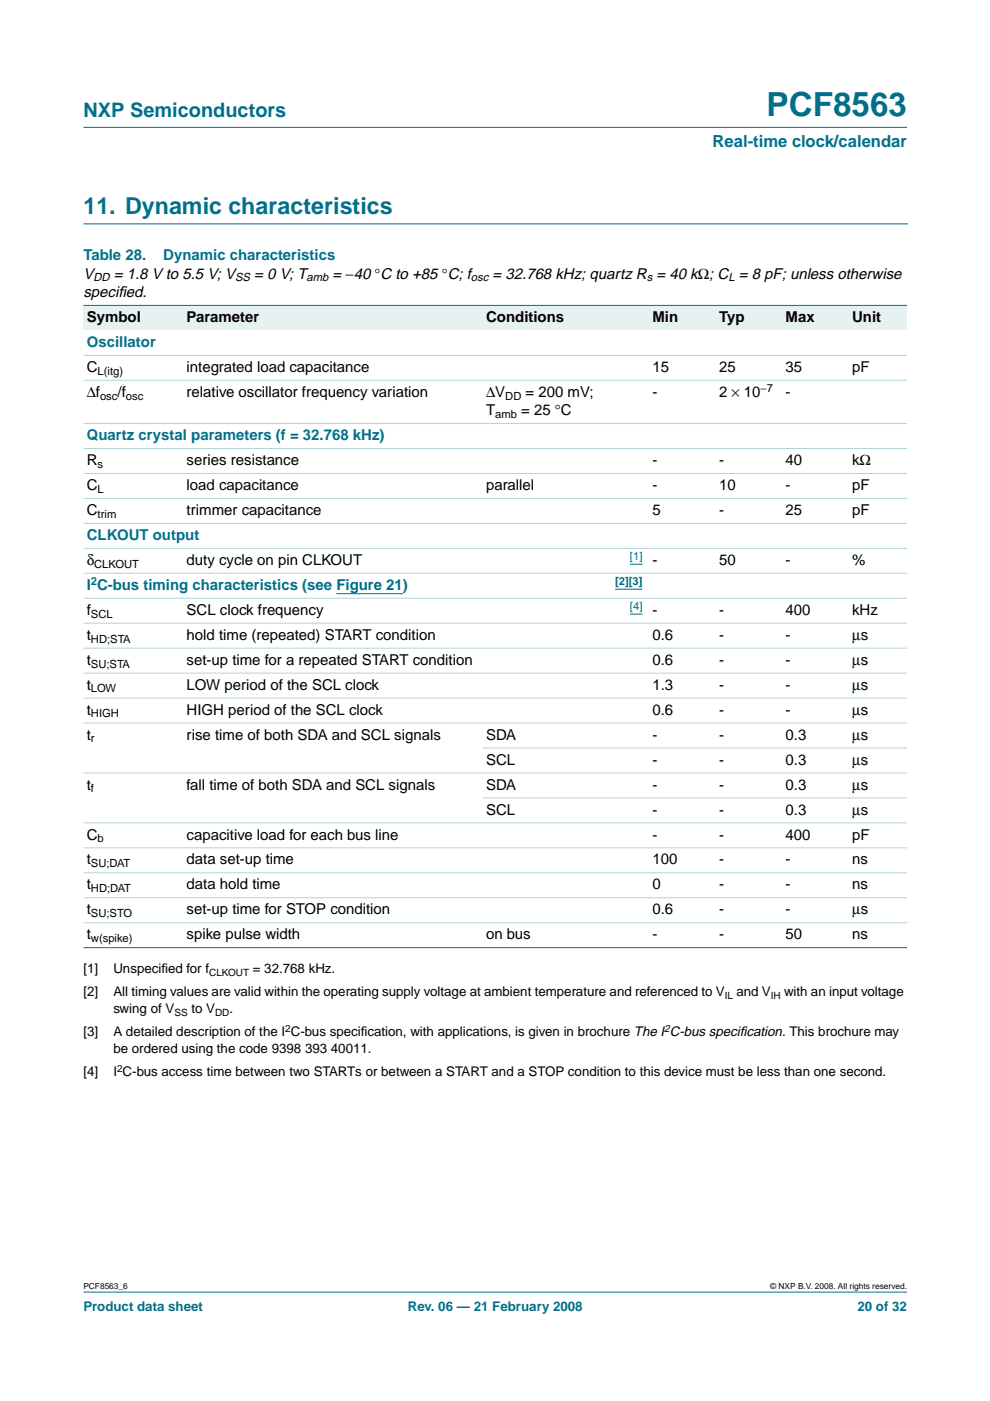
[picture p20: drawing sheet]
<svg xmlns="http://www.w3.org/2000/svg" width="210mm" height="297mm" viewBox="0 0 210 297" stroke-linecap="round" stroke-linejoin="round" font-family="sans-serif">
<defs><g id="words">
<text font-size="7.1" fill="#00708a" x="162.5" y="24.7">PCF8563</text>
<text font-size="4.9" fill="#00708a" x="17.7" y="45.5">11. Dynamic characteristics</text>
<text font-size="4.2" fill="#00708a" x="17.7" y="24.9">NXP Semiconductors</text>
<text font-size="3.5" fill="#00708a" x="151.1" y="31.1">Real-time clock/calendar</text>
<g font-size="3.2" fill="#00708a">
<text x="17.7" y="55.2">Table 28.</text>
<text x="34.6" y="55.2">Dynamic characteristics</text>
<text x="18.4" y="73.6">Oscillator</text>
<text x="18.4" y="93.3">Quartz crystal parameters (f = 32.768 kHz)</text>
<text x="18.4" y="114.5">CLKOUT output</text>
<text x="18.4" y="125.1">I C-bus timing characteristics (see Figure 21)</text>
</g>
<g font-size="3.2">
<text x="17.7" y="59.1">V</text>
<text x="24.1" y="59.1">= 1.8 V to 5.5 V; V</text>
<text x="53.9" y="59.1">= 0 V; T</text>
<text x="70.5" y="59.1">= −40 °C to +85 °C; f</text>
<text x="104.4" y="59.1">= 32.768 kHz; quartz R = 40 kΩ; C = 8 pF; unless otherwise</text>
<text x="17.7" y="63">specif</text>
<text x="25.1" y="63">ied.</text>
<text x="18.4" y="68.3">Symbol</text>
<text x="39.6" y="68.3">Parameter</text>
<text x="103.1" y="68.3">Conditions</text>
<text x="138.3" y="68.3">Min</text>
<text x="152.4" y="68.3">Typ</text>
<text x="166.6" y="68.3">Max</text>
<text x="180.7" y="68.3">Unit</text>
<text x="18.4" y="78.9">C</text>
<text x="39.6" y="78.9">integrated load capacitance</text>
<text x="138.3" y="78.9">15</text>
<text x="152.4" y="78.9">25</text>
<text x="166.6" y="78.9">35</text>
<text x="180.7" y="78.9">pF</text>
<text x="18.4" y="84.2">∆f</text>
<text x="24.9" y="84.2">/f</text>
<text x="39.6" y="84.2">relative oscillator frequency variation</text>
<text x="103.1" y="88">T</text>
<text x="103.1" y="84.2">∆V</text>
<text x="110.5" y="88">= 25 °C</text>
<text x="111.4" y="84.2">= 200 mV;</text>
<text x="138.3" y="84.2">-</text>
<text x="152.4" y="84.2">2 × 10</text>
<text x="166.6" y="84.2">-</text>
<text x="18.4" y="98.6">R</text>
<text x="39.6" y="98.6">series resistance</text>
<text x="138.3" y="98.6">-</text>
<text x="152.4" y="98.6">-</text>
<text x="166.6" y="98.6">40</text>
<text x="180.7" y="98.6">kΩ</text>
<text x="18.4" y="103.9">C</text>
<text x="39.6" y="103.9">load capacitance</text>
<text x="103.1" y="103.9">parallel</text>
<text x="138.3" y="103.9">-</text>
<text x="152.4" y="103.9">10</text>
<text x="166.6" y="103.9">-</text>
<text x="180.7" y="103.9">pF</text>
<text x="18.4" y="109.2">C</text>
<text x="39.6" y="109.2">trimmer capacitance</text>
<text x="138.3" y="109.2">5</text>
<text x="152.5" y="109.2">-</text>
<text x="166.6" y="109.2">25</text>
<text x="180.7" y="109.2">pF</text>
<text x="18.4" y="119.8">δ</text>
<text x="39.6" y="119.8">duty cycle on pin CLKOUT</text>
<text x="138.3" y="119.8">-</text>
<text x="152.4" y="119.8">50</text>
<text x="166.6" y="119.8">-</text>
<text x="180.7" y="119.8">%</text>
<text x="18.4" y="130.4">f</text>
<text x="39.6" y="130.4">SCL clock frequency</text>
<text x="138.3" y="130.4">-</text>
<text x="152.4" y="130.4">-</text>
<text x="166.6" y="130.4">400</text>
<text x="180.7" y="130.4">kHz</text>
<text x="18.4" y="135.7">t</text>
<text x="39.6" y="135.7">hold time (repeated) START condition</text>
<text x="138.3" y="135.7">0.6</text>
<text x="152.5" y="135.7">-</text>
<text x="166.6" y="135.7">-</text>
<text x="180.7" y="135.7">µs</text>
<text x="18.4" y="141">t</text>
<text x="39.6" y="141">set-up time for a repeated START condition</text>
<text x="138.3" y="141">0.6</text>
<text x="152.5" y="141">-</text>
<text x="166.6" y="141">-</text>
<text x="180.7" y="141">µs</text>
<text x="18.4" y="146.2">t</text>
<text x="39.6" y="146.2">LOW period of the SCL clock</text>
<text x="138.3" y="146.2">1.3</text>
<text x="152.4" y="146.2">-</text>
<text x="166.6" y="146.2">-</text>
<text x="180.7" y="146.2">µs</text>
<text x="18.4" y="151.5">t</text>
<text x="39.6" y="151.5">HIGH period of the SCL clock</text>
<text x="138.3" y="151.5">0.6</text>
<text x="152.5" y="151.5">-</text>
<text x="166.6" y="151.5">-</text>
<text x="180.7" y="151.5">µs</text>
<text x="18.4" y="156.8">t</text>
<text x="39.6" y="156.8">rise time of both SDA and SCL signals</text>
<text x="103.1" y="156.8">SDA</text>
<text x="138.3" y="156.8">-</text>
<text x="152.5" y="156.8">-</text>
<text x="166.6" y="156.8">0.3</text>
<text x="180.7" y="156.8">µs</text>
<text x="18.4" y="167.4">t</text>
<text x="39.6" y="167.4">fall time of both SDA and SCL signals</text>
<text x="103.1" y="162.1">SCL</text>
<text x="103.1" y="167.4">SDA</text>
<text x="138.3" y="162.1">-</text>
<text x="138.3" y="167.4">-</text>
<text x="152.4" y="162.1">-</text>
<text x="152.5" y="167.4">-</text>
<text x="166.6" y="162.1">0.3</text>
<text x="166.6" y="167.4">0.3</text>
<text x="180.7" y="162.1">µs</text>
<text x="180.7" y="167.4">µs</text>
<text x="103.1" y="172.7">SCL</text>
<text x="138.3" y="172.7">-</text>
<text x="152.4" y="172.7">-</text>
<text x="166.6" y="172.7">0.3</text>
<text x="180.7" y="172.7">µs</text>
<text x="18.4" y="178">C</text>
<text x="39.6" y="178">capacitive load for each bus line</text>
<text x="138.3" y="178">-</text>
<text x="152.5" y="178">-</text>
<text x="166.6" y="178">400</text>
<text x="180.7" y="178">pF</text>
<text x="18.4" y="183.3">t</text>
<text x="39.6" y="183.3">data set-up time</text>
<text x="138.3" y="183.3">100</text>
<text x="152.4" y="183.3">-</text>
<text x="166.6" y="183.3">-</text>
<text x="180.7" y="183.3">ns</text>
<text x="18.4" y="188.6">t</text>
<text x="39.6" y="188.6">data hold time</text>
<text x="138.3" y="188.6">0</text>
<text x="152.4" y="188.6">-</text>
<text x="166.6" y="188.6">-</text>
<text x="180.7" y="188.6">ns</text>
<text x="18.4" y="193.9">t</text>
<text x="39.6" y="193.9">set-up time for STOP condition</text>
<text x="138.3" y="193.9">0.6</text>
<text x="152.5" y="193.9">-</text>
<text x="166.6" y="193.9">-</text>
<text x="180.7" y="193.9">µs</text>
<text x="18.4" y="199.2">t</text>
<text x="39.6" y="199.2">spike pulse width</text>
<text x="103.1" y="199.2">on bus</text>
<text x="138.3" y="199.2">-</text>
<text x="152.5" y="199.2">-</text>
<text x="166.6" y="199.2">50</text>
<text x="180.7" y="199.2">ns</text>
</g>
<text font-size="2.9" x="156.9" y="219.7">ication. This brochure may</text>
<g font-size="2.8">
<text x="17.7" y="206.3">[1]</text>
<text x="24" y="206.3">Unspecif</text>
<text x="34.2" y="206.3">ied for f</text>
<text x="53.6" y="206.3">= 32.768 kHz.</text>
<text x="17.7" y="211.3">[2]</text>
<text x="24" y="211.3">All timing values are valid within the operating supply voltage at ambient temperature and referenced to V</text>
<text x="24" y="214.8">swing of V</text>
<text x="40.6" y="214.8">to V</text>
<text x="48.7" y="214.8">.</text>
<text x="156.1" y="211.3">and V</text>
<text x="166.2" y="211.3">with an input voltage</text>
<text x="17.7" y="219.7">[3]</text>
<text x="24" y="219.7">A detailed description of the I C-bus specif</text>
<text x="76.5" y="219.7">ication, with applications, is given in brochure The I C-bus specif</text>
<text x="24" y="223.3">be ordered using the code 9398 393 40011.</text>
<text x="17.7" y="228.2">[4]</text>
<text x="24" y="228.2">I C-bus access time between two STARTs or between a START and a STOP condition to this device must be less than one second.</text>
</g>
<g font-size="2.8" fill="#00708a">
<text x="17.7" y="278">Product data sheet</text>
<text x="86.5" y="278">Rev. 06 — 21 February 2008</text>
<text x="181.8" y="278">20 of 32</text>
</g>
<g font-size="2.4">
<text x="19.8" y="59.7">DD</text>
<text x="49.9" y="59.7">SS</text>
<text x="65" y="59.7">amb</text>
<text x="99.9" y="59.7">osc</text>
<text x="137.1" y="59.7">s</text>
<text x="154.4" y="59.7">L</text>
<text x="20.7" y="79.4">L(itg)</text>
<text x="161.3" y="83.2">−7</text>
<text x="21.2" y="84.7">osc</text>
<text x="26.7" y="84.7">osc</text>
<text x="105" y="88.6">amb</text>
<text x="107.1" y="84.7">DD</text>
<text x="20.7" y="99.2">s</text>
<text x="20.7" y="104.5">L</text>
<text x="20.7" y="109.8">trim</text>
<text x="20" y="120.4">CLKOUT</text>
<text x="19.3" y="130.9">SCL</text>
<text x="19.3" y="136.2">HD;STA</text>
<text x="19.3" y="141.5">SU;STA</text>
<text x="19.3" y="146.8">LOW</text>
<text x="19.3" y="152.1">HIGH</text>
<text x="19.3" y="157.4">r</text>
<text x="19.3" y="168">f</text>
<text x="20.7" y="178.6">b</text>
<text x="19.3" y="183.9">SU;DAT</text>
<text x="19.3" y="189.1">HD;DAT</text>
<text x="19.3" y="194.4">SU;STO</text>
<text x="19.3" y="199.7">w(spike)</text>
</g>
<g font-size="2.4" fill="#00f">
<text x="133.6" y="118.8">[1]</text>
<text x="130.4" y="124.1">[2][3]</text>
<text x="133.6" y="129.4">[4]</text>
</g>
<text font-size="2.4" fill="#00708a" x="19.3" y="124.1">2</text>
<text font-size="2.2" x="140.9" y="218.9">2</text>
<g font-size="2.1">
<text x="44.3" y="206.8">CLKOUT</text>
<text x="37" y="215.3">SS</text>
<text x="45.6" y="215.3">DD</text>
<text x="153.7" y="211.8">IL</text>
<text x="163.4" y="211.8">IH</text>
<text x="60.5" y="218.9">2</text>
<text x="24.8" y="227.4">2</text>
</g>
<g font-size="1.8">
<text x="17.7" y="273.4">PCF8563_6</text>
<text x="163.3" y="273.4">© NXP B.V. 2008. All rights reserved.</text>
</g>
</g></defs>
<g fill="#00708a" stroke="#00708a" stroke-width=".21">
<path d="M17.7 273.9h174.6z"/>
<path d="M17.7 27h174.6z"/>
</g>
<path d="M17.7 47.5h174.7" fill="none" stroke="#00708a" stroke-width=".21"/>
<g fill="#e6f2f2">
<path d="M17.7 64.8h21.2v5.2h-21.2z" fill-rule="evenodd"/>
<path d="M38.9 64.8h63.5v5.2h-63.5z" fill-rule="evenodd"/>
<path d="M102.4 64.8h26.4v5.2h-26.4z" fill-rule="evenodd"/>
<path d="M128.8 64.8h8.8v5.2h-8.8z" fill-rule="evenodd"/>
<path d="M137.6 64.8h14.1v5.2h-14.1z" fill-rule="evenodd"/>
<path d="M151.7 64.8h14.2v5.2h-14.2z" fill-rule="evenodd"/>
<path d="M165.9 64.8h14.1v5.2h-14.1z" fill-rule="evenodd"/>
<path d="M180 64.8h12.3v5.2h-12.3z" fill-rule="evenodd"/>
</g>
<path d="M133.6 119.6h2.6M71.3 125.9h14.1M130.4 124.9h5.8M133.6 130.2h2.6" fill="none" stroke="#00f" stroke-width=".21"/>
<g fill="#00708a" stroke="#00708a" stroke-width=".21">
<path d="M17.7 64.8h174.6z"/>
<path d="M17.7 200.9h174.6z"/>
</g>
<g fill="#b3d4db" stroke="#b3d4db" stroke-width=".21">
<path d="M17.7 75.3h174.6z"/>
<path d="M17.7 80.6h174.6z"/>
<path d="M17.7 89.8h174.6z"/>
<path d="M17.7 95.1h174.6z"/>
<path d="M17.7 100.4h174.6z"/>
<path d="M17.7 105.7h174.6z"/>
<path d="M17.7 111h174.6z"/>
<path d="M17.7 116.3h174.6z"/>
<path d="M17.7 121.5h174.6z"/>
<path d="M17.7 126.8h174.6z"/>
<path d="M17.7 132.1h174.6z"/>
<path d="M17.7 137.4h174.6z"/>
<path d="M17.7 142.7h174.6z"/>
<path d="M17.7 148h174.6z"/>
<path d="M17.7 153.3h174.6z"/>
<path d="M102.4 158.6h89.9z"/>
<path d="M17.7 163.9h174.6z"/>
<path d="M102.4 169.2h89.9z"/>
<path d="M17.7 174.5h174.6z"/>
<path d="M17.7 179.8h174.6z"/>
<path d="M17.7 185h174.6z"/>
<path d="M17.7 190.3h174.6z"/>
<path d="M17.7 195.6h174.6z"/>
</g>
<use href="#words"/>
</svg>
